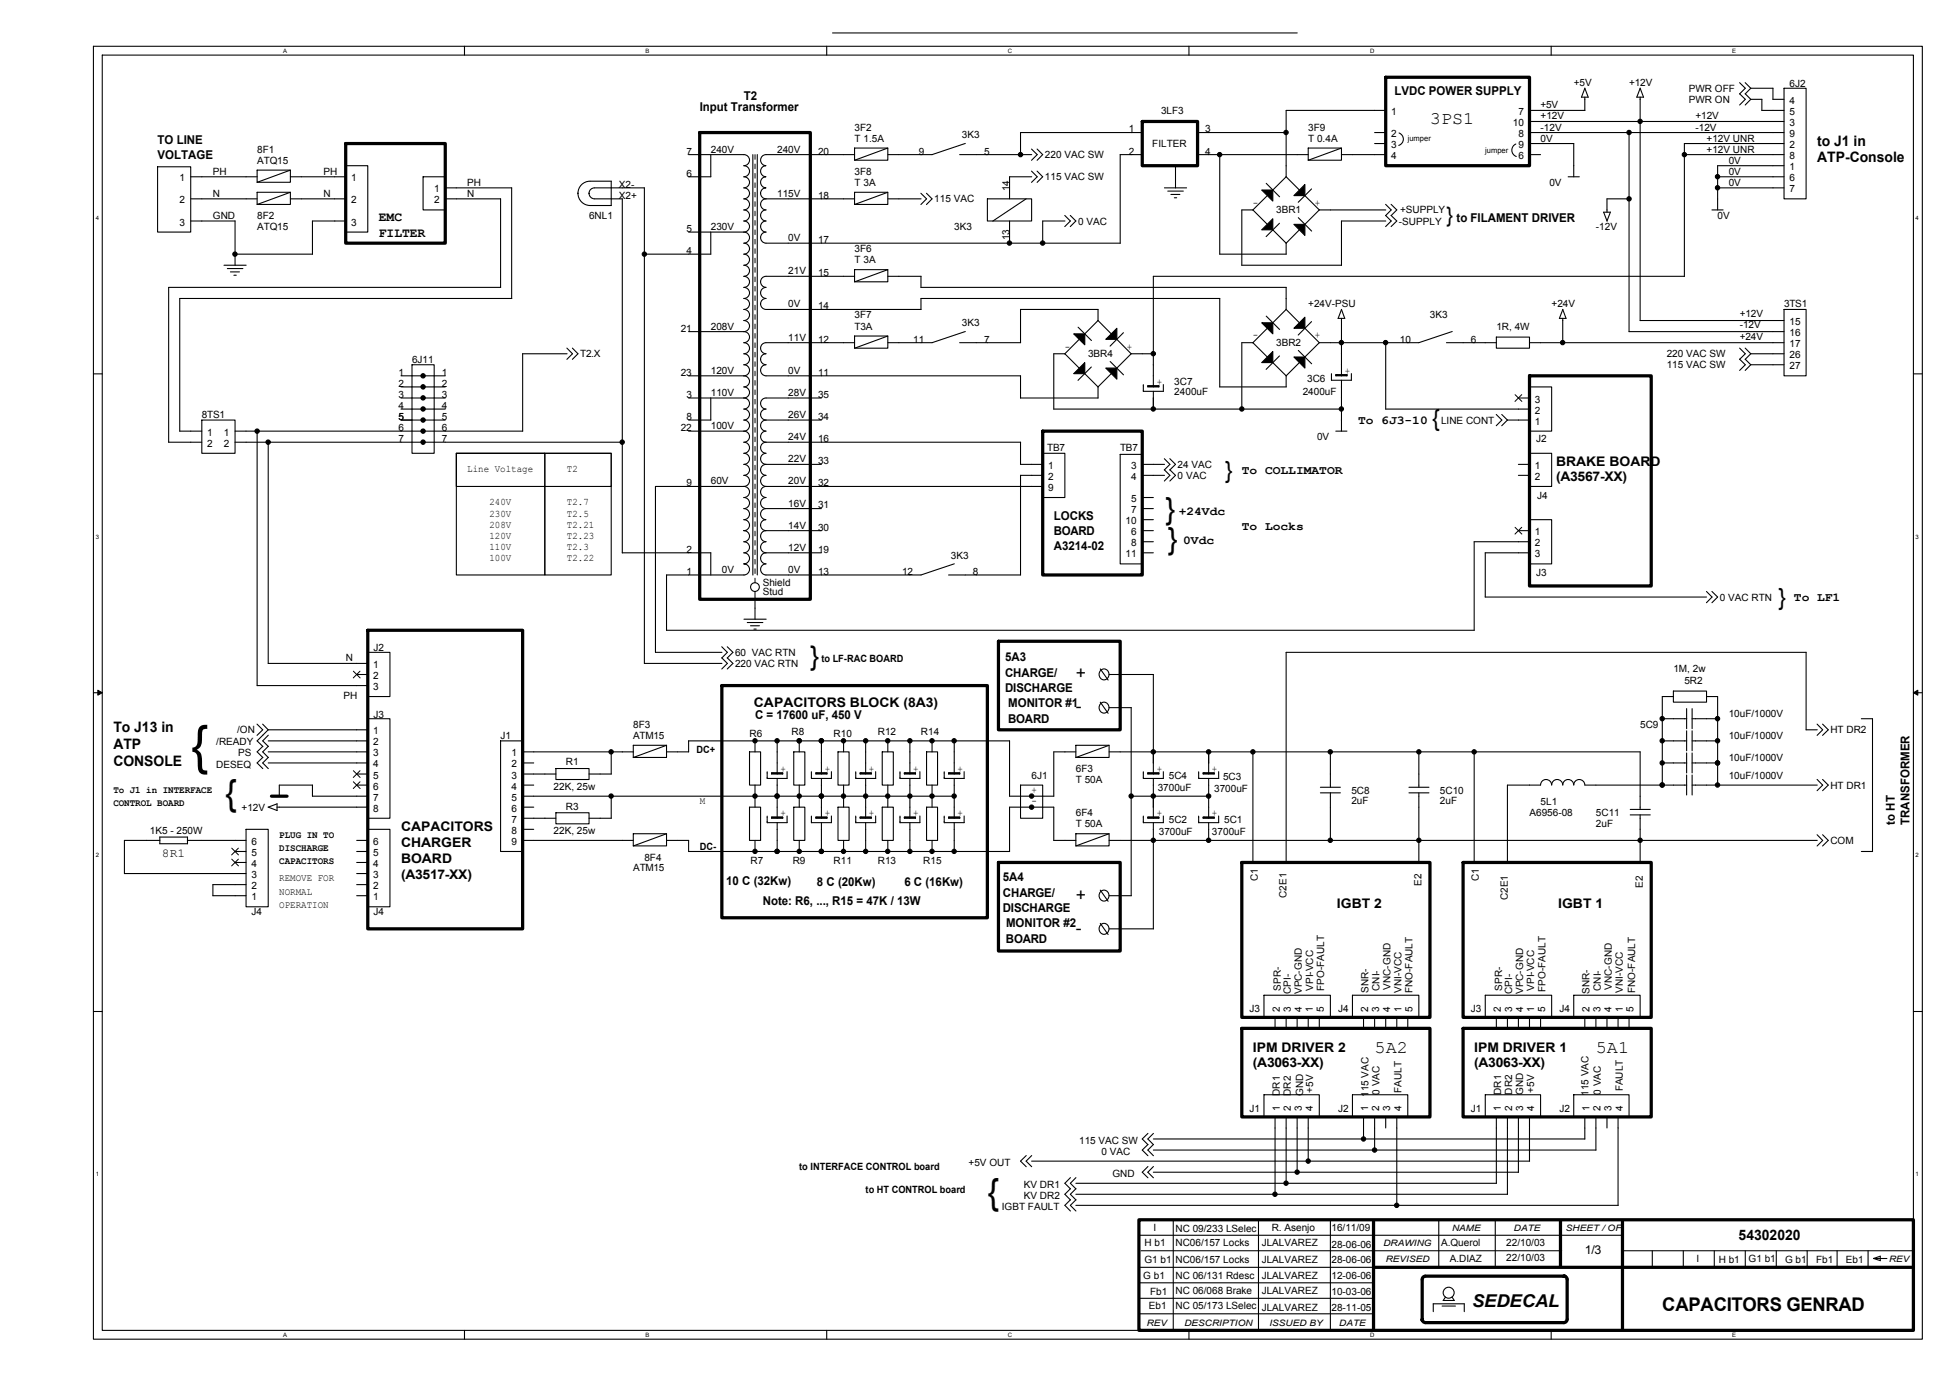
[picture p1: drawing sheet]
<svg xmlns="http://www.w3.org/2000/svg" width="420mm" height="297mm" viewBox="0 0 420 297" stroke-linecap="round" stroke-linejoin="round" font-family="sans-serif">
<defs><g id="words">
<text font-size="11.5" x="45" y="158.9" transform="rotate(180 45 158.9)">}</text>
<g font-size="7.6">
<text x="48.6" y="173.8">{</text>
<text x="213.1" y="260">{</text>
</g>
<g font-size="6.5">
<text x="251.5" y="112.1">}</text>
<text x="252" y="118.5">}</text>
</g>
<text font-size="5.7" x="174.9" y="143.6">}</text>
<g font-size="5">
<text x="310.7" y="89.5" transform="rotate(180 310.7 89.5)">}</text>
<text x="264.4" y="103.3">}</text>
<text x="383.8" y="130.5">}</text>
</g>
<text font-size="4.5" x="312.2" y="48">}</text>
<text font-size="4.1" x="358.7" y="283.1">CAPACITORS GENRAD</text>
<g font-size="3.8">
<text x="308.6" y="26.9">3PS1</text>
<text x="232.2" y="146.6">+</text>
<text x="232.2" y="153.8">-</text>
<text x="232.2" y="194.4">+</text>
<text x="232.2" y="201.5">-</text>
<text x="296.6" y="227.4">5A2</text>
<text x="344.4" y="227.4">5A1</text>
<text x="317.7" y="282.1">SEDECAL</text>
</g>
<g font-size="3.1">
<text x="392.1" y="31.5">to J1 in</text>
<text x="392.1" y="35.1">ATP-Console</text>
<text x="24.5" y="158">To J13 in</text>
<text x="24.5" y="161.7">ATP</text>
<text x="24.5" y="165.4">CONSOLE</text>
<text x="375.2" y="267.6">54302020</text>
</g>
<g font-size="2.9">
<text x="81.8" y="47.7">EMC</text>
<text x="81.8" y="51.1">FILTER</text>
<text x="335.8" y="100.5">BRAKE BOARD</text>
<text x="335.8" y="103.9">(A3567-XX)</text>
<text x="162.7" y="152.5">CAPACITORS BLOCK (8A3)</text>
<text x="86.5" y="179.3">CAPACITORS</text>
<text x="86.5" y="182.8">CHARGER</text>
<text x="86.5" y="186.3">BOARD</text>
<text x="86.5" y="189.8">(A3517-XX)</text>
<text x="288.5" y="196">IGBT 2</text>
<text x="336.3" y="196">IGBT 1</text>
<text x="270.4" y="227">IPM DRIVER 2</text>
<text x="318.1" y="227">IPM DRIVER 1</text>
<text x="270.4" y="230.4">(A3063-XX)</text>
<text x="318.1" y="230.4">(A3063-XX)</text>
</g>
<g font-size="2.6">
<text x="151" y="23.9">Input Transformer</text>
<text x="160.5" y="21.5">T2</text>
<text x="300.9" y="20.5">LVDC POWER SUPPLY</text>
<text x="34" y="31.1">TO LINE</text>
<text x="34" y="34.2">VOLTAGE</text>
<text x="314.3" y="48">to FILAMENT DRIVER</text>
<text x="293.1" y="91.4">To 6J3-10</text>
<text x="268" y="102.4">To COLLIMATOR</text>
<text x="227.4" y="112.2">LOCKS</text>
<text x="254.4" y="111.3">+24Vdc</text>
<text x="227.4" y="115.5">BOARD</text>
<text x="227.4" y="118.7">A3214-02</text>
<text x="255.3" y="117.5">0Vdc</text>
<text x="268" y="114.4">To Locks</text>
<text x="387.1" y="129.6">To LF1</text>
<text x="216.9" y="142.8">5A3</text>
<text x="216.9" y="146.1">CHARGE/</text>
<text x="216.9" y="149.4">DISCHARGE</text>
<text x="162.9" y="155.2">C = 17600 uF, 450 V</text>
<text x="217.5" y="156">BOARD</text>
<text x="217.6" y="152.7">MONITOR #1</text>
<text x="408.9" y="178.1" transform="rotate(-90 408.9 178.1)">to HT</text>
<text x="412.1" y="178.1" transform="rotate(-90 412.1 178.1)">TRANSFORMER</text>
<text x="35" y="185">8R1</text>
<text x="156.7" y="191">10 C (32Kw)</text>
<text x="176.3" y="191.2">8 C (20Kw)</text>
<text x="195.2" y="191.2">6 C (16Kw)</text>
<text x="216.4" y="190.3">5A4</text>
<text x="164.6" y="195.3">Note: R6, ..., R15 = 47K / 13W</text>
<text x="216.4" y="193.6">CHARGE/</text>
<text x="216.4" y="196.9">DISCHARGE</text>
<text x="217.1" y="203.5">BOARD</text>
<text x="217.1" y="200.2">MONITOR #2</text>
<text x="342" y="270.7">1/3</text>
</g>
<g font-size="2.2">
<text x="332.5" y="23.4">+5V</text>
<text x="339.6" y="18.6">+5V</text>
<text x="351.5" y="18.6">+12V</text>
<text x="364.5" y="19.8">PWR OFF</text>
<text x="364.5" y="22.2">PWR ON</text>
<text x="386.2" y="18.9">6J2</text>
<text x="386.2" y="22.4">4</text>
<text x="184.4" y="28.2">3F2</text>
<text x="207.6" y="29.8">3K3</text>
<text x="243.6" y="28.6">1</text>
<text x="250.6" y="24.6">3LF3</text>
<text x="260.1" y="28.6">3</text>
<text x="282.3" y="28.2">3F9</text>
<text x="300.2" y="24.8">1</text>
<text x="300.2" y="29.6">2</text>
<text x="326.5" y="27.2">10</text>
<text x="327.7" y="24.8">7</text>
<text x="327.7" y="29.6">8</text>
<text x="332.5" y="25.8">+12V</text>
<text x="332.5" y="28.2">-12V</text>
<text x="365.9" y="25.8">+12V</text>
<text x="365.9" y="28.2">-12V</text>
<text x="386.2" y="24.8">5</text>
<text x="386.2" y="27.2">3</text>
<text x="386.2" y="29.6">9</text>
<text x="55.5" y="32.9">8F1</text>
<text x="55.5" y="35.3">ATQ15</text>
<text x="148.1" y="33.4">7</text>
<text x="153.4" y="32.9">240V</text>
<text x="167.7" y="32.9">240V</text>
<text x="176.5" y="33.4">20</text>
<text x="184.4" y="30.6">T 1.5A</text>
<text x="198.3" y="33.4">9</text>
<text x="212.4" y="33.4">5</text>
<text x="225.5" y="34.1">220 VAC SW</text>
<text x="243.6" y="33.4">2</text>
<text x="248.7" y="31.7">FILTER</text>
<text x="260.1" y="33.4">4</text>
<text x="282.3" y="30.6">T 0.4A</text>
<text x="300.2" y="32">3</text>
<text x="300.2" y="34.4">4</text>
<text x="327.7" y="32">9</text>
<text x="327.7" y="34.4">6</text>
<text x="332.5" y="30.6">0V</text>
<text x="368.3" y="32.9">+12V UNR</text>
<text x="368.3" y="30.6">+12V UNR</text>
<text x="373.1" y="35.3">0V</text>
<text x="386.2" y="32">2</text>
<text x="386.2" y="34.4">8</text>
<text x="38.8" y="39.1">1</text>
<text x="45.9" y="37.7">PH</text>
<text x="69.8" y="37.7">PH</text>
<text x="75.8" y="39.1">1</text>
<text x="93.7" y="41.5">1</text>
<text x="100.8" y="40.1">PH</text>
<text x="133.6" y="40.5">X2-</text>
<text x="148.1" y="38.1">6</text>
<text x="184.4" y="37.7">3F8</text>
<text x="184.4" y="40.1">T 3A</text>
<text x="217.8" y="41.3" transform="rotate(-90 217.8 41.3)">14</text>
<text x="225.5" y="38.9">115 VAC SW</text>
<text x="334.4" y="40.1">0V</text>
<text x="373.1" y="40.1">0V</text>
<text x="373.1" y="37.7">0V</text>
<text x="386.2" y="36.7">1</text>
<text x="386.2" y="39.1">6</text>
<text x="386.2" y="41.5">7</text>
<text x="38.8" y="43.9">2</text>
<text x="45.9" y="47.3">GND</text>
<text x="45.9" y="42.5">N</text>
<text x="55.5" y="47.3">8F2</text>
<text x="69.8" y="42.5">N</text>
<text x="75.8" y="43.9">2</text>
<text x="93.7" y="43.9">2</text>
<text x="100.8" y="42.5">N</text>
<text x="127.1" y="47.3">6NL1</text>
<text x="133.6" y="42.9">X2+</text>
<text x="167.7" y="42.5">115V</text>
<text x="176.5" y="42.9">18</text>
<text x="201.6" y="43.7">115 VAC</text>
<text x="270.4" y="44.4">-</text>
<text x="275.4" y="46.1">3BR1</text>
<text x="283.7" y="44.4">+</text>
<text x="302.1" y="46.1">+SUPPLY</text>
<text x="370.7" y="47.3">0V</text>
<text x="38.8" y="48.7">3</text>
<text x="55.5" y="49.7">ATQ15</text>
<text x="75.8" y="48.7">3</text>
<text x="148.1" y="50.1">5</text>
<text x="153.4" y="49.7">230V</text>
<text x="170.1" y="52">0V</text>
<text x="176.5" y="52.5">17</text>
<text x="205.9" y="49.7">3K3</text>
<text x="217.8" y="51.9" transform="rotate(-90 217.8 51.9)">13</text>
<text x="232.7" y="48.5">0 VAC</text>
<text x="301.9" y="48.5">-SUPPLY</text>
<text x="344.4" y="49.7">-12V</text>
<text x="148.1" y="54.8">4</text>
<text x="170.1" y="59.2">21V</text>
<text x="176.5" y="59.6">15</text>
<text x="184.4" y="54.4">3F6</text>
<text x="184.4" y="56.8">T 3A</text>
<text x="146.9" y="71.6">21</text>
<text x="153.4" y="71.1">208V</text>
<text x="170.1" y="66.4">0V</text>
<text x="176.5" y="66.8">14</text>
<text x="184.4" y="68.7">3F7</text>
<text x="184.4" y="71.1">T3A</text>
<text x="207.6" y="70.4">3K3</text>
<text x="282.3" y="66.4">+24V-PSU</text>
<text x="308.6" y="68.7">3K3</text>
<text x="322.9" y="71.1">1R, 4W</text>
<text x="334.8" y="66.4">+24V</text>
<text x="375.4" y="70.9">-12V</text>
<text x="375.4" y="68.5">+12V</text>
<text x="385" y="66.4">3TS1</text>
<text x="386.2" y="70.2">15</text>
<text x="125.2" y="77.1">T2.X</text>
<text x="170.1" y="73.5">11V</text>
<text x="176.5" y="74">12</text>
<text x="197.1" y="74">11</text>
<text x="212.4" y="74">7</text>
<text x="229.8" y="75.5">-</text>
<text x="234.8" y="77.1">3BR4</text>
<text x="243.2" y="75.5">+</text>
<text x="270.4" y="73.1">-</text>
<text x="275.4" y="74.7">3BR2</text>
<text x="283.7" y="73.1">+</text>
<text x="302.1" y="74">10</text>
<text x="317.4" y="74">6</text>
<text x="359.7" y="77.1">220 VAC SW</text>
<text x="375.4" y="73.3">+24V</text>
<text x="386.2" y="72.6">16</text>
<text x="386.2" y="75">17</text>
<text x="386.2" y="77.3">26</text>
<text x="86" y="81.1">1</text>
<text x="86" y="83.5">2</text>
<text x="88.9" y="78.3">6J11</text>
<text x="95.4" y="81.1">1</text>
<text x="95.4" y="83.5">2</text>
<text x="146.9" y="81.1">23</text>
<text x="153.4" y="80.7">120V</text>
<text x="170.1" y="80.7">0V</text>
<text x="176.5" y="81.1">11</text>
<text x="249.6" y="83.1">+</text>
<text x="253.4" y="83.1">3C7</text>
<text x="282.1" y="82.4">3C6</text>
<text x="290.2" y="80.7">+</text>
<text x="359.7" y="79.5">115 VAC SW</text>
<text x="386.2" y="79.7">27</text>
<text x="86" y="85.9">3</text>
<text x="86" y="88.3">4</text>
<text x="95.4" y="85.9">3</text>
<text x="95.4" y="88.3">4</text>
<text x="148.1" y="85.9">3</text>
<text x="153.4" y="85.5">110V</text>
<text x="170.1" y="85.5">28V</text>
<text x="176.5" y="85.9">35</text>
<text x="253.4" y="85.2">2400uF</text>
<text x="281.1" y="85.2">2400uF</text>
<text x="331.2" y="89.3">2</text>
<text x="331.2" y="86.9">3</text>
<text x="43.5" y="90.3">8TS1</text>
<text x="44.7" y="94">1</text>
<text x="48.3" y="94">1</text>
<text x="86" y="90.7">5</text>
<text x="86" y="93">6</text>
<text x="86" y="95.4">7</text>
<text x="95.4" y="90.7">5</text>
<text x="95.4" y="93">6</text>
<text x="95.4" y="95.4">7</text>
<text x="146.9" y="93">22</text>
<text x="148.1" y="90.7">8</text>
<text x="153.4" y="92.6">100V</text>
<text x="170.1" y="95">24V</text>
<text x="170.1" y="90.3">26V</text>
<text x="176.5" y="90.7">34</text>
<text x="176.5" y="95.4">16</text>
<text x="284.2" y="95">0V</text>
<text x="311" y="91.4">LINE CONT</text>
<text x="331.2" y="91.7">1</text>
<text x="331.5" y="95.5">J2</text>
<text x="44.7" y="96.4">2</text>
<text x="48.3" y="96.4">2</text>
<text x="100.8" y="102">Line Voltage</text>
<text x="122.4" y="102">T2</text>
<text x="170.1" y="99.8">22V</text>
<text x="176.5" y="100.2">33</text>
<text x="226" y="97.4">TB7</text>
<text x="226.2" y="101.2">1</text>
<text x="241.7" y="97.4">TB7</text>
<text x="244.1" y="101.2">3</text>
<text x="254.1" y="101">24 VAC</text>
<text x="331.2" y="101.2">1</text>
<text x="148.1" y="105">9</text>
<text x="153.4" y="104.6">60V</text>
<text x="170.1" y="104.6">20V</text>
<text x="176.5" y="105">32</text>
<text x="226.2" y="103.6">2</text>
<text x="226.2" y="106">9</text>
<text x="244.1" y="103.6">4</text>
<text x="254.1" y="103.4">0 VAC</text>
<text x="331.2" y="103.6">2</text>
<text x="331.7" y="107.7">J4</text>
<text x="105.6" y="111.5">230V</text>
<text x="105.6" y="109.1">240V</text>
<text x="105.6" y="113.9">208V</text>
<text x="122.4" y="111.5">T2.5</text>
<text x="122.4" y="109.1">T2.7</text>
<text x="122.4" y="113.9">T2.21</text>
<text x="170.1" y="109.3">16V</text>
<text x="176.5" y="109.8">31</text>
<text x="242.9" y="113.2">10</text>
<text x="244.1" y="108.4">5</text>
<text x="244.1" y="110.8">7</text>
<text x="105.6" y="118.7">110V</text>
<text x="105.6" y="116.3">120V</text>
<text x="122.4" y="116.3">T2.23</text>
<text x="122.4" y="118.7">T2.3</text>
<text x="148.1" y="119.3">2</text>
<text x="170.1" y="118.9">12V</text>
<text x="170.1" y="114.1">14V</text>
<text x="176.5" y="114.5">30</text>
<text x="176.5" y="119.3">19</text>
<text x="244.1" y="115.5">6</text>
<text x="244.1" y="117.9">8</text>
<text x="331.2" y="115.5">1</text>
<text x="331.2" y="117.9">2</text>
<text x="105.6" y="121.1">100V</text>
<text x="122.4" y="121.1">T2.22</text>
<text x="148.1" y="124.1">1</text>
<text x="155.8" y="123.7">0V</text>
<text x="170.1" y="123.7">0V</text>
<text x="176.5" y="124.1">13</text>
<text x="194.7" y="124.1">12</text>
<text x="205.2" y="120.6">3K3</text>
<text x="210" y="124.1">8</text>
<text x="242.9" y="120.3">11</text>
<text x="331.2" y="120.3">3</text>
<text x="331.5" y="124.4">J3</text>
<text x="164.6" y="126.5">Shield</text>
<text x="164.6" y="128.4">Stud</text>
<text x="371.1" y="129.6">0 VAC RTN</text>
<text x="74.6" y="142.8">N</text>
<text x="80.6" y="140.6">J2</text>
<text x="158.6" y="141.6">60 VAC RTN</text>
<text x="158.6" y="144">220 VAC RTN</text>
<text x="177.3" y="142.8">to LF-RAC BOARD</text>
<text x="80.5" y="144.2">1</text>
<text x="80.5" y="146.6">2</text>
<text x="80.5" y="149">3</text>
<text x="361.1" y="145.2">1M, 2w</text>
<text x="363.5" y="147.6">5R2</text>
<text x="74.1" y="150.9">PH</text>
<text x="80.6" y="154.9">J3</text>
<text x="373.1" y="154.7">10uF/1000V</text>
<text x="46.7" y="160.9">/READY</text>
<text x="51.2" y="158.3">/ON</text>
<text x="80.5" y="158.5">1</text>
<text x="80.5" y="160.9">2</text>
<text x="108" y="159.5">J1</text>
<text x="136.7" y="157.1">8F3</text>
<text x="136.7" y="159.5">ATM15</text>
<text x="161.7" y="159">R6</text>
<text x="170.8" y="158.8">R8</text>
<text x="179.9" y="159">R10</text>
<text x="189.4" y="158.8">R12</text>
<text x="198.7" y="158.8">R14</text>
<text x="353.9" y="157.1">5C9</text>
<text x="373.1" y="159.5">10uF/1000V</text>
<text x="395" y="158.3">HT DR2</text>
<text x="46.7" y="165.7">DESEQ</text>
<text x="51.4" y="163.3">PS</text>
<text x="80.5" y="163.3">3</text>
<text x="80.5" y="165.7">4</text>
<text x="110.4" y="165.7">2</text>
<text x="110.4" y="163.3">1</text>
<text x="122.1" y="165.2">R1</text>
<text x="150.3" y="162.6">DC+</text>
<text x="168.4" y="166.6">+</text>
<text x="178" y="166.6">+</text>
<text x="187.5" y="166.6">+</text>
<text x="197.1" y="166.6">+</text>
<text x="206.6" y="166.6">+</text>
<text x="232.2" y="166.6">6F3</text>
<text x="249.6" y="166.6">+</text>
<text x="261.5" y="166.6">+</text>
<text x="373.1" y="164.3">10uF/1000V</text>
<text x="24.5" y="171.3">To J1 in INTERFACE</text>
<text x="80.5" y="168.1">5</text>
<text x="80.5" y="170.5">6</text>
<text x="80.5" y="172.8">7</text>
<text x="110.4" y="168.1">3</text>
<text x="110.4" y="172.8">5</text>
<text x="110.4" y="170.5">4</text>
<text x="119.5" y="170.5">22K, 25w</text>
<text x="151" y="173.6">M</text>
<text x="222.6" y="171.2">+</text>
<text x="222.6" y="173.6">-</text>
<text x="222.6" y="168.1">6J1</text>
<text x="232.2" y="169">T 50A</text>
<text x="249.8" y="170.7">3700uF</text>
<text x="252.2" y="168.1">5C4</text>
<text x="262" y="170.9">3700uF</text>
<text x="263.9" y="168.3">5C3</text>
<text x="291.6" y="171.4">5C8</text>
<text x="291.6" y="173.6">2uF</text>
<text x="310.7" y="171.4">5C10</text>
<text x="310.7" y="173.6">2uF</text>
<text x="332.5" y="173.8">5L1</text>
<text x="373.1" y="168.1">10uF/1000V</text>
<text x="395" y="170.2">HT DR1</text>
<text x="24.5" y="174.1">CONTROL BOARD</text>
<text x="52.1" y="175">+12V</text>
<text x="80.5" y="175.2">8</text>
<text x="110.4" y="175.2">6</text>
<text x="110.4" y="177.6">7</text>
<text x="122.1" y="174.8">R3</text>
<text x="168.4" y="176.2">+</text>
<text x="178" y="176.2">+</text>
<text x="187.5" y="176.2">+</text>
<text x="197.1" y="176.2">+</text>
<text x="206.6" y="176.2">+</text>
<text x="232.2" y="176.2">6F4</text>
<text x="232.2" y="178.6">T 50A</text>
<text x="249.6" y="176.2">+</text>
<text x="252.2" y="177.6">5C2</text>
<text x="261.5" y="176.2">+</text>
<text x="264.2" y="177.6">5C1</text>
<text x="330.1" y="176.2">A6956-08</text>
<text x="344.4" y="176.2">5C11</text>
<text x="344.4" y="178.6">2uF</text>
<text x="32.3" y="180">1K5 - 250W</text>
<text x="54.3" y="184.8">5</text>
<text x="54.3" y="182.4">6</text>
<text x="60.3" y="180.8">PLUG IN TO</text>
<text x="60.3" y="183.7">DISCHARGE</text>
<text x="80.5" y="184.8">5</text>
<text x="80.5" y="182.4">6</text>
<text x="110.4" y="180">8</text>
<text x="110.4" y="182.4">9</text>
<text x="119.5" y="180">22K, 25w</text>
<text x="139.1" y="185.8">8F4</text>
<text x="151" y="183.4">DC-</text>
<text x="250.1" y="180.3">3700uF</text>
<text x="261.5" y="180.3">3700uF</text>
<text x="395" y="182.2">COM</text>
<text x="54.3" y="191.9">2</text>
<text x="54.3" y="189.5">3</text>
<text x="54.3" y="187.2">4</text>
<text x="60.3" y="190.3">REMOVE FOR</text>
<text x="60.3" y="186.5">CAPACITORS</text>
<text x="80.5" y="191.9">2</text>
<text x="80.5" y="189.5">3</text>
<text x="80.5" y="187.2">4</text>
<text x="136.7" y="188.1">ATM15</text>
<text x="162" y="186.5">R7</text>
<text x="171.1" y="186.5">R9</text>
<text x="179.9" y="186.5">R11</text>
<text x="189.4" y="186.5">R13</text>
<text x="199.2" y="186.5">R15</text>
<text x="271.4" y="190.2" transform="rotate(-90 271.4 190.2)">C1</text>
<text x="306.8" y="191.2" transform="rotate(-90 306.8 191.2)">E2</text>
<text x="319.2" y="190.2" transform="rotate(-90 319.2 190.2)">C1</text>
<text x="354.5" y="191.7" transform="rotate(-90 354.5 191.7)">E2</text>
<text x="54.3" y="194.3">1</text>
<text x="54.3" y="197.4">J4</text>
<text x="60.3" y="193.2">NORMAL</text>
<text x="60.3" y="196.1">OPERATION</text>
<text x="80.5" y="194.3">1</text>
<text x="80.6" y="197.4">J4</text>
<text x="277.6" y="193.8" transform="rotate(-90 277.6 193.8)">C2E1</text>
<text x="325.4" y="194.3" transform="rotate(-90 325.4 194.3)">C2E1</text>
<text x="276.4" y="213.9" transform="rotate(-90 276.4 213.9)">SPR-</text>
<text x="278.6" y="214.6" transform="rotate(-90 278.6 214.6)">CPI-</text>
<text x="281" y="214.6" transform="rotate(-90 281 214.6)">VPC-GND</text>
<text x="283.3" y="213.9" transform="rotate(-90 283.3 213.9)">VPI-VCC</text>
<text x="285.7" y="213.9" transform="rotate(-90 285.7 213.9)">FPO-FAULT</text>
<text x="295.3" y="214.4" transform="rotate(-90 295.3 214.4)">SNR-</text>
<text x="297.7" y="213.9" transform="rotate(-90 297.7 213.9)">CNI-</text>
<text x="300.1" y="213.7" transform="rotate(-90 300.1 213.7)">VNC-GND</text>
<text x="302.4" y="214.4" transform="rotate(-90 302.4 214.4)">VNI-VCC</text>
<text x="304.8" y="214.4" transform="rotate(-90 304.8 214.4)">FNO-FAULT</text>
<text x="324.2" y="213.9" transform="rotate(-90 324.2 213.9)">SPR-</text>
<text x="326.3" y="214.6" transform="rotate(-90 326.3 214.6)">CPI-</text>
<text x="328.7" y="214.6" transform="rotate(-90 328.7 214.6)">VPC-GND</text>
<text x="331.1" y="213.9" transform="rotate(-90 331.1 213.9)">VPI-VCC</text>
<text x="333.5" y="214.1" transform="rotate(-90 333.5 214.1)">FPO-FAULT</text>
<text x="343" y="214.6" transform="rotate(-90 343 214.6)">SNR-</text>
<text x="345.4" y="213.9" transform="rotate(-90 345.4 213.9)">CNI-</text>
<text x="347.8" y="213.7" transform="rotate(-90 347.8 213.7)">VNC-GND</text>
<text x="350.2" y="214.4" transform="rotate(-90 350.2 214.4)">VNI-VCC</text>
<text x="352.8" y="214.4" transform="rotate(-90 352.8 214.4)">FNO-FAULT</text>
<text x="269.7" y="218.5">J3</text>
<text x="276.1" y="218.4" transform="rotate(-90 276.1 218.4)">2</text>
<text x="278.5" y="218.4" transform="rotate(-90 278.5 218.4)">3</text>
<text x="280.9" y="218.4" transform="rotate(-90 280.9 218.4)">4</text>
<text x="283.3" y="218.4" transform="rotate(-90 283.3 218.4)">1</text>
<text x="285.7" y="218.4" transform="rotate(-90 285.7 218.4)">5</text>
<text x="288.8" y="218.5">J4</text>
<text x="295.2" y="218.4" transform="rotate(-90 295.2 218.4)">2</text>
<text x="297.6" y="218.4" transform="rotate(-90 297.6 218.4)">3</text>
<text x="300" y="218.4" transform="rotate(-90 300 218.4)">4</text>
<text x="302.4" y="218.4" transform="rotate(-90 302.4 218.4)">1</text>
<text x="304.8" y="218.4" transform="rotate(-90 304.8 218.4)">5</text>
<text x="317.4" y="218.5">J3</text>
<text x="323.9" y="218.4" transform="rotate(-90 323.9 218.4)">2</text>
<text x="326.3" y="218.4" transform="rotate(-90 326.3 218.4)">3</text>
<text x="328.7" y="218.4" transform="rotate(-90 328.7 218.4)">4</text>
<text x="331.1" y="218.4" transform="rotate(-90 331.1 218.4)">1</text>
<text x="333.4" y="218.4" transform="rotate(-90 333.4 218.4)">5</text>
<text x="336.5" y="218.5">J4</text>
<text x="343" y="218.4" transform="rotate(-90 343 218.4)">2</text>
<text x="345.4" y="218.4" transform="rotate(-90 345.4 218.4)">3</text>
<text x="347.8" y="218.4" transform="rotate(-90 347.8 218.4)">4</text>
<text x="350.2" y="218.4" transform="rotate(-90 350.2 218.4)">1</text>
<text x="352.5" y="218.4" transform="rotate(-90 352.5 218.4)">5</text>
<text x="269.7" y="239.9">J1</text>
<text x="276.1" y="239.9" transform="rotate(-90 276.1 239.9)">1</text>
<text x="276.2" y="236.6" transform="rotate(-90 276.2 236.6)">DR1</text>
<text x="278.5" y="239.9" transform="rotate(-90 278.5 239.9)">2</text>
<text x="278.6" y="236.6" transform="rotate(-90 278.6 236.6)">DR2</text>
<text x="280.9" y="239.9" transform="rotate(-90 280.9 239.9)">3</text>
<text x="281.2" y="236.6" transform="rotate(-90 281.2 236.6)">GND</text>
<text x="283.3" y="239.9" transform="rotate(-90 283.3 239.9)">4</text>
<text x="283.3" y="235.9" transform="rotate(-90 283.3 235.9)">+5V</text>
<text x="288.8" y="239.9">J2</text>
<text x="295.2" y="239.9" transform="rotate(-90 295.2 239.9)">1</text>
<text x="295.3" y="236.8" transform="rotate(-90 295.3 236.8)">115 VAC</text>
<text x="297.6" y="239.9" transform="rotate(-90 297.6 239.9)">2</text>
<text x="297.7" y="236.3" transform="rotate(-90 297.7 236.3)">0 VAC</text>
<text x="300" y="239.9" transform="rotate(-90 300 239.9)">3</text>
<text x="302.4" y="239.9" transform="rotate(-90 302.4 239.9)">4</text>
<text x="302.4" y="235.9" transform="rotate(-90 302.4 235.9)">FAULT</text>
<text x="317.4" y="239.9">J1</text>
<text x="323.9" y="239.9" transform="rotate(-90 323.9 239.9)">1</text>
<text x="323.9" y="236.3" transform="rotate(-90 323.9 236.3)">DR1</text>
<text x="326.3" y="239.9" transform="rotate(-90 326.3 239.9)">2</text>
<text x="326.3" y="236.3" transform="rotate(-90 326.3 236.3)">DR2</text>
<text x="328.7" y="239.9" transform="rotate(-90 328.7 239.9)">3</text>
<text x="328.7" y="236.3" transform="rotate(-90 328.7 236.3)">GND</text>
<text x="331.1" y="239.9" transform="rotate(-90 331.1 239.9)">4</text>
<text x="331.1" y="235.9" transform="rotate(-90 331.1 235.9)">+5V</text>
<text x="336.5" y="239.9">J2</text>
<text x="342.8" y="236.6" transform="rotate(-90 342.8 236.6)">115 VAC</text>
<text x="343" y="239.9" transform="rotate(-90 343 239.9)">1</text>
<text x="345.4" y="239.9" transform="rotate(-90 345.4 239.9)">2</text>
<text x="345.4" y="236.3" transform="rotate(-90 345.4 236.3)">0 VAC</text>
<text x="347.8" y="239.9" transform="rotate(-90 347.8 239.9)">3</text>
<text x="350.2" y="239.9" transform="rotate(-90 350.2 239.9)">4</text>
<text x="350.2" y="235.6" transform="rotate(-90 350.2 235.6)">FAULT</text>
<text x="209" y="251.7">+5V OUT</text>
<text x="232.9" y="246.9">115 VAC SW</text>
<text x="237.7" y="249.3">0 VAC</text>
<text x="172.5" y="252.7">to INTERFACE CONTROL board</text>
<text x="186.8" y="257.5">to HT CONTROL board</text>
<text x="220.9" y="256.4">KV DR1</text>
<text x="240.1" y="254">GND</text>
<text x="216.2" y="261.2">IGBT FAULT</text>
<text x="220.9" y="258.8">KV DR2</text>
<text x="247" y="269.1">H b1</text>
<text x="248.9" y="265.7">I</text>
<text x="253.7" y="269.1">NC06/157 Locks</text>
<text x="253.7" y="266">NC 09/233 LSelec</text>
<text x="272.3" y="269.1">JLALVAREZ</text>
<text x="274.4" y="265.7">R. Asenjo</text>
<text x="287.3" y="269.3">28-06-06</text>
<text x="287.3" y="265.7">16/11/09</text>
<text x="311" y="269.1">A.Querol</text>
<text x="325" y="269.1">22/10/03</text>
<text x="246.7" y="276">G b1</text>
<text x="247" y="272.7">G1 b1</text>
<text x="253.7" y="276">NC 06/131 Rdesc</text>
<text x="253.7" y="272.7">NC06/157 Locks</text>
<text x="272.3" y="276">JLALVAREZ</text>
<text x="272.3" y="272.7">JLALVAREZ</text>
<text x="287.3" y="276">12-06-06</text>
<text x="287.3" y="272.7">28-06-06</text>
<text x="312.9" y="272.4">A.DIAZ</text>
<text x="325" y="272.2">22/10/03</text>
<text x="366.1" y="272.4">I</text>
<text x="370.9" y="272.7">H b1</text>
<text x="377.3" y="272.4">G1 b1</text>
<text x="385.2" y="272.7">G b1</text>
<text x="391.9" y="272.7">Fb1</text>
<text x="398.3" y="272.7">Eb1</text>
<text x="248.2" y="279.6">Fb1</text>
<text x="253.7" y="279.3">NC 06/068 Brake</text>
<text x="272.3" y="279.3">JLALVAREZ</text>
<text x="287.3" y="279.6">10-03-06</text>
<text x="247.9" y="282.7">Eb1</text>
<text x="253.7" y="282.7">NC 05/173 LSelec</text>
<text x="272.3" y="282.9">JLALVAREZ</text>
<text x="287.3" y="282.9">28-11-05</text>
</g>
<g font-size="1.9">
<text x="298.5" y="269.1">DRAWING</text>
<text x="313.4" y="265.7">NAME</text>
<text x="326.7" y="265.7">DATE</text>
<text x="337.9" y="265.7">SHEET / OF</text>
<text x="299" y="272.4">REVISED</text>
<text x="407.7" y="272.4">REV</text>
<text x="247.4" y="286.3">REV</text>
<text x="255.6" y="286.3">DESCRIPTION</text>
<text x="273.9" y="286.3">ISSUED BY</text>
<text x="289" y="286.3">DATE</text>
</g>
<g font-size="1.7">
<text x="303.8" y="30.4">jumper</text>
<text x="320.5" y="33">jumper</text>
</g>
<g font-size="1.3">
<text x="61.1" y="11.4">A</text>
<text x="139.3" y="11.4">B</text>
<text x="217.5" y="11.4">C</text>
<text x="295.6" y="11.4">D</text>
<text x="373.8" y="11.4">E</text>
<text x="20.6" y="47.5">4</text>
<text x="413.4" y="47.5">4</text>
<text x="20.6" y="116.3">3</text>
<text x="413.4" y="116.3">3</text>
<text x="20.6" y="185.1">2</text>
<text x="413.4" y="185.1">2</text>
<text x="20.6" y="253.9">1</text>
<text x="413.4" y="253.9">1</text>
<text x="61.1" y="288.6">A</text>
<text x="139.3" y="288.6">B</text>
<text x="217.5" y="288.6">C</text>
<text x="295.6" y="288.6">D</text>
<text x="373.8" y="288.6">E</text>
</g>
</g></defs>
<path d="M20.2 10h394.6v279.1h-394.6zM22.1 11.9h390.8v275.3h-390.8z" fill="none" stroke="#000" stroke-width=".23"/>
<g fill="#fff">
<path d="M61.1 10.2h.9v1.5h-.9z"/>
<path d="M61.1 287.4h.9v1.5h-.9z"/>
</g>
<path d="M100.2 10v1.9M100.2 287.2v1.9" fill="none" stroke="#000" stroke-width=".23"/>
<g fill="#fff">
<path d="M139.3 10.2h.9v1.5h-.9z"/>
<path d="M139.3 287.4h.9v1.5h-.9z"/>
</g>
<path d="M178.4 10v1.9M178.4 287.2v1.9" fill="none" stroke="#000" stroke-width=".23"/>
<g fill="#fff">
<path d="M217.5 10.2h.9v1.5h-.9z"/>
<path d="M217.5 287.4h.9v1.5h-.9z"/>
</g>
<path d="M256.6 10v1.9M256.6 287.2v1.9" fill="none" stroke="#000" stroke-width=".23"/>
<g fill="#fff">
<path d="M295.6 10.2h1v1.5h-1z"/>
<path d="M295.6 287.4h1v1.5h-1z"/>
</g>
<path d="M334.7 10v1.9M334.7 287.2v1.9" fill="none" stroke="#000" stroke-width=".23"/>
<g fill="#fff">
<path d="M373.8 10.2h.9v1.5h-.9z"/>
<path d="M373.8 287.4h.9v1.5h-.9z"/>
<path d="M20.6 46.3h.8v1.4h-.8z"/>
<path d="M413.4 46.3h.7v1.4h-.7z"/>
<path d="M20.6 115.1h.8v1.4h-.8z"/>
<path d="M413.4 115.1h.7v1.4h-.7z"/>
</g>
<path d="M20.2 80.7h1.9M412.9 80.7h1.9" fill="none" stroke="#000" stroke-width=".23"/>
<g fill="#fff">
<path d="M20.6 183.9h.8v1.5h-.8z"/>
<path d="M413.4 183.9h.7v1.5h-.7z"/>
</g>
<path d="M20.2 149.5h1.9M412.9 149.5h1.9" fill="none" stroke="#000" stroke-width=".23"/>
<path d="M21.1 149l1 .5-1 .6zM412.9 149.5l1-.5v1.1z" fill="#000" stroke="#000" stroke-width=".22"/>
<g fill="#fff">
<path d="M20.6 252.8h.8v1.4h-.8z"/>
<path d="M413.4 252.8h.7v1.4h-.7z"/>
</g>
<g fill="none" stroke="#000" stroke-width=".23">
<path d="M179.7 7.1h100.2M342 19l-.7 2h1.4l-.7-2M353.9 19l.8 2h-1.5zM375.4 17.8l1.2 1.2-1.2 1.3M376.6 17.8l1.2 1.2M377.8 19l-1.2 1.3M377.8 19h4.8v2.5M385 19h4.8v23.9h-4.8zM34 36h7.2v14.1h-7.2zM41.2 38.2h14.3M55.5 36.7h7.2v2.6h-7.2zM62.7 36.7l-7.2 2.7"/>
<path d="M62.7 38.2h11.9M74.6 35.8h4.8v14.3h-4.8zM91.3 38.2h4.8v7.1h-4.8zM127.3 39.1a2.6 2.6 0 0 0-2.6 2.6 2.63 2.63 0 0 0 2.6 2.7h4.6M127.3 39.1h4.6v5.3M148.6 33.4h12M153.4 33.4v4.8h-4.8M160.5 33.4a1.2 1.2 0 0 1 1.2 1.2 1.2 1.2 0 0 1-1.2 1.2 1.2 1.2 0 0 1 1.2 1.2 1.2 1.2 0 0 1-1.2 1.2 1.2 1.2 0 0 1 1.2 1.2 1.2 1.2 0 0 1-1.2 1.2 1.2 1.2 0 0 1 1.2 1.1 1.22 1.22 0 0 1-1.2 1.2 1.2 1.2 0 0 1 1.2 1.2 1.2 1.2 0 0 1-1.2 1.2 1.2 1.2 0 0 1 1.2 1.2 1.2 1.2 0 0 1-1.2 1.2 1.2 1.2 0 0 1 1.2 1.2 1.2 1.2 0 0 1-1.2 1.2 1.2 1.2 0 0 1 1.2 1.2 1.2 1.2 0 0 1-1.2 1.2 1.2 1.2 0 0 1 1.2 1.2 1.22 1.22 0 0 1-1.2 1.2 1.2 1.2 0 0 1 1.2 1.2 1.2 1.2 0 0 1-1.2 1.2 1.2 1.2 0 0 1 1.2 1.2 1.2 1.2 0 0 1-1.2 1.1 1.2 1.2 0 0 1 1.2 1.2 1.2 1.2 0 0 1-1.2 1.2 1.2 1.2 0 0 1 1.2 1.2 1.2 1.2 0 0 1-1.2 1.2 1.2 1.2 0 0 1 1.2 1.2 1.22 1.22 0 0 1-1.2 1.2 1.2 1.2 0 0 1 1.2 1.2 1.2 1.2 0 0 1-1.2 1.2 1.2 1.2 0 0 1 1.2 1.2 1.2 1.2 0 0 1-1.2 1.2 1.2 1.2 0 0 1 1.2 1.2 1.2 1.2 0 0 1-1.2 1.2 1.2 1.2 0 0 1 1.2 1.2 1.2 1.2 0 0 1-1.2 1.2 1.2 1.2 0 0 1 1.2 1.1v.1a1.22 1.22 0 0 1-1.2 1.1 1.2 1.2 0 0 1 1.2 1.2 1.2 1.2 0 0 1-1.2 1.2 1.2 1.2 0 0 1 1.2 1.2 1.2 1.2 0 0 1-1.2 1.2 1.2 1.2 0 0 1 1.2 1.2 1.2 1.2 0 0 1-1.2 1.2 1.2 1.2 0 0 1 1.2 1.2 1.2 1.2 0 0 1-1.2 1.2 1.2 1.2 0 0 1 1.2 1.2 1.22 1.22 0 0 1-1.2 1.2 1.2 1.2 0 0 1 1.2 1.2 1.2 1.2 0 0 1-1.2 1.2 1.2 1.2 0 0 1 1.2 1.2 1.2 1.2 0 0 1-1.2 1.2 1.2 1.2 0 0 1 1.2 1.2 1.2 1.2 0 0 1-1.2 1.2 1.2 1.2 0 0 1 1.2 1.1 1.2 1.2 0 0 1-1.2 1.2 1.2 1.2 0 0 1 1.2 1.2 1.22 1.22 0 0 1-1.2 1.2 1.2 1.2 0 0 1 1.2 1.2 1.2 1.2 0 0 1-1.2 1.2 1.2 1.2 0 0 1 1.2 1.2 1.2 1.2 0 0 1-1.2 1.2 1.2 1.2 0 0 1 1.2 1.2 1.2 1.2 0 0 1-1.2 1.2 1.2 1.2 0 0 1 1.2 1.2 1.2 1.2 0 0 1-1.2 1.2 1.2 1.2 0 0 1 1.2 1.1v.1a1.22 1.22 0 0 1-1.2 1.2 1.2 1.2 0 0 1 1.2 1.1 1.2 1.2 0 0 1-1.2 1.2 1.2 1.2 0 0 1 1.2 1.2 1.2 1.2 0 0 1-1.2 1.2 1.2 1.2 0 0 1 1.2 1.2 1.2 1.2 0 0 1-1.2 1.2 1.2 1.2 0 0 1 1.2 1.2 1.2 1.2 0 0 1-1.2 1.2M162.5 33.4v90.7M163.4 33.4v90.7M184.4 32h7.2v2.6h-7.2zM184.4 33.4h-19.1a1.2 1.2 0 0 0-1.2 1.2 1.2 1.2 0 0 0 1.2 1.2 1.2 1.2 0 0 0-1.2 1.2 1.2 1.2 0 0 0 1.2 1.2 1.2 1.2 0 0 0-1.2 1.2 1.2 1.2 0 0 0 1.2 1.2 1.15 1.15 0 0 0-1.2 1.1 1.19 1.19 0 0 0 1.2 1.2"/>
<path d="M191.6 32l-7.2 2.6M207.1 33.4h15.5M208.3 31l-7.2 2.4h-9.5M222.6 32.2l1.2 1.2-1.2 1.2M222.6 36.9l1.2 1.3-1.2 1.2M222.6 38.2h-4.7v4.7M223.8 32.2l1.2 1.2-1.2 1.2M223.8 36.9l1.2 1.3-1.2 1.2M246.5 33.4h-4.8l.1 19.1h-76.5a1.2 1.2 0 0 1-1.2-1.2 1.2 1.2 0 0 1 1.2-1.2 1.2 1.2 0 0 1-1.2-1.2 1.2 1.2 0 0 1 1.2-1.2 1.2 1.2 0 0 1-1.2-1.2 1.2 1.2 0 0 1 1.2-1.2 1.2 1.2 0 0 1-1.2-1.2 1.2 1.2 0 0 1 1.2-1.2M246.5 28.6h-26.3v4.8M253.7 35.8v4.8M258.4 33.4h23.9"/>
<path d="M258.4 28.6h19.2M263.2 33.4v21.5h14.3v-2.4M273.3 39.6l2.8 2.9M277.5 38.1l2.9 2.9M282.3 32h7.2v2.6h-7.2zM289.5 33.4h9.5M289.5 32l-7.2 2.6M296.6 28.6h2.4M296.6 31h2.4M299 23.8h-21.5v14.4l-2.9 2.8M301.9 28.7a1.42 1.42 0 0 1 .9 1.4 1.42 1.42 0 0 1-1 1.3M327.1 31.1a1.45 1.45 0 0 0-.8 1.4 1.45 1.45 0 0 0 .9 1.3"/>
<path d="M330.1 31h9.5v7.2M330.1 33.4h2.4M330.1 28.6h54.9M330.1 23.8h11.9M330.1 26.2h54.9M338.4 38.2h2.4M342 21v2.9M351.5 28.6v43h33.5M353.9 21v48.2h31.1M363.5 33.4h21.5M370.7 38.2h14.3M375.4 20.2l1.2 1.2-1.2 1.3"/>
<path d="M376.6 20.2l1.2 1.2M377.8 21.4l-1.2 1.3M377.8 21.4h2.4M380.2 21.4v2.4h4.8M382.6 21.4h2.4M385 35.8h-14.3v9.5M385 31h-21.5v28.7M41.2 42.9h14.3M41.2 47.7h9.5v9.6M48.3 57.3h4.8M49.1 58h3.3M49.7 58.7h2"/>
<path d="M50.5 59.4h.5M55.5 41.5h7.2v2.6h-7.2zM62.7 41.5l-7.2 2.7M62.7 42.9h11.9M74.6 47.7h-7.2v7.2h-16.7M96.1 40.6h14.3v23.9M96.1 42.9h11.9M108 42.9v19.2M128.3 40.6a1.17 1.17 0 0 0-1.2 1.1 1.2 1.2 0 0 0 1.2 1.2M128.3 40.6h10.8M128.3 42.9h6v76.5l19.1-.1v4.8M139.1 40.6v102.6h16.7"/>
<path d="M148.6 50.1h12M153.4 50.1v4.8h-14.4M165.3 42.9h19.1M184.4 41.5h7.2v2.6h-7.2zM184.4 58.2h7.2v2.6h-7.2zM184.4 59.6h-19.1a1.2 1.2 0 0 0-1.2 1.2 1.2 1.2 0 0 0 1.2 1.2 1.2 1.2 0 0 0-1.2 1.2 1.2 1.2 0 0 0 1.2 1.2 1.15 1.15 0 0 0-1.2 1.2 1.19 1.19 0 0 0 1.2 1.2h33.5M191.6 42.9h7.2M191.6 59.6h7.2l-.1 2.5 78.9-.1-.1 4.8-2.9 2.9M191.6 41.5l-7.2 2.7M191.6 58.2l-7.2 2.7M198.7 41.7l1.3 1.2-1.3 1.3M199.9 41.7l1.2 1.2-1.2 1.3"/>
<path d="M213.1 42.9h9.5v4.8h-9.5zM217.9 47.7v4.8M221.4 42.9l-7.2 4.8M229.8 46.5l1.2 1.2-1.2 1.2M229.8 47.7h-4.8v4.8M231 46.5l1.2 1.2-1.2 1.2M251.3 40.6h4.8M252 41.3h3.4M252.7 42h1.9M253.4 42.7h.5M268 57.3h21.5M273.5 42.2l-3.1 3.1"/>
<path d="M273.5 48.5l-3.1-3.2h-2.4v12M274.7 49.6l2.9 2.9M276.1 48.2l-2.9 2.9M280.2 47l2.9 2.9M280.4 49.6l-2.9 2.9M281.6 42.2l3.1 3.1h14.4M283 40.8l-2.8 2.9M284.7 45.3l-3.1 3.1M299 44.1l1.2 1.2-1.2 1.2M299 46.5l1.2 1.2-1.2 1.2M299.1 47.7h-9.6v9.6M300.2 44.1l1.2 1.2-1.2 1.2"/>
<path d="M300.2 46.5l1.2 1.2-1.2 1.2M346 45.8h1.5M346.1 45.8l.7 1.9M347.5 45.8l-.7 1.9M351.6 42.9h-4.8v2.9M363.5 59.6h-114.6v23.9M369.4 45.3h2.4M370.7 40.6h14.3M88.9 78.7h4.8v19.2h-4.8zM108 62h-71.6v33.5M110.4 64.4h-71.6v28.7M112.8 76.3v16.8h-62.1"/>
<path d="M112.8 76.4h9.6M122.3 75.1l1.2 1.3-1.2 1.2M123.5 75.1l1.2 1.3-1.2 1.2M148.6 71.6h12M184.4 72.5h7.2v2.7h-7.2zM184.4 74h-19.1a1.2 1.2 0 0 0-1.2 1.2 1.2 1.2 0 0 0 1.2 1.2 1.15 1.15 0 0 0-1.2 1.1v.1a1.19 1.19 0 0 0 1.2 1.1 1.2 1.2 0 0 0-1.2 1.2 1.2 1.2 0 0 0 1.2 1.2h54.9M191.6 72.5l-7.2 2.7M198.7 66.8v-2.4h64.5v19.1M207.1 74h13.1M208.3 71.6l-7.2 2.4h-9.5M229.8 76.4h-2.4v11.9h62.1M229.8 76.4l3.1 3.1"/>
<path d="M232.7 70.6l2.8 2.9M232.9 73.3l-3.1 3.1M234.1 72.1l2.8-2.9 .1-2.4h-16.8v7.2M235.5 79.2l-2.9 2.9M236.9 69.2l2.9 2.9M239.6 78l2.9 2.9M241 73.2l3.1 3.2h4.8M242.4 71.8l-2.8 2.9M244.1 76.3l-3.1 3.2M273.3 68.2l2.8 2.9M273.5 70.9l-3.1 3.1M273.5 77.1l-3.1-3.1h-2.4v14.3"/>
<path d="M274.7 78.3l2.9 2.9M276.1 76.8l-2.9 2.9M277.5 66.8l2.9 2.9M280.2 75.6l2.9 2.9M280.4 78.3l-2.9 2.8M281.6 70.8l3.1 3.2h21.5l7.2-2.4M283 69.4l-2.8 2.9M284.7 74l-3.1 3.1M288.7 68.7h1.5l-.7-1.9-.7 1.9M289.5 68.7v12.5M299 74v14.3h31.1M312.1 74h10.8"/>
<path d="M322.9 72.8h7.2v2.4h-7.2zM330.1 74h54.9M336.5 68.7h1.4l-.7-1.9-.7 1.9M337.2 68.7v5.3M375.4 75.1l1.2 1.3-1.2 1.2M375.4 77.5l1.2 1.2-1.2 1.3M376.6 75.1l1.2 1.3M376.6 77.5l1.2 1.2M377.8 76.4l-1.2 1.2M377.8 78.7l-1.2 1.3M377.8 76.4h7.2M377.8 78.7h7.2"/>
<path d="M385 66.8h4.8v14.3h-4.8zM36.4 95.5h7.1M38.8 93.1h4.7M43.5 90.7h7.2v7.2h-7.2zM50.7 95.5h83.6M55.5 93.1v54.9M57.9 95.5v47.7h21.5M86.5 81.1h9.6M86.5 85.9h9.6M86.5 90.7h9.6M86.5 83.5h9.6M86.5 88.3h9.6"/>
<path d="M98.5 97.9h19.1v26.2h-19.1v-26.2h33.4v7.1h-33.4zM117.6 97.9h14.3v26.2h-14.3zM148.6 93.1h11.9M148.6 81.1h11.9M148.6 85.9h12M153.4 85.9v4.8h-4.8M165.3 95.5h54.9M165.3 90.7h12M165.3 90.7a1.2 1.2 0 0 0-1.2 1.2 1.2 1.2 0 0 0 1.2 1.2 1.2 1.2 0 0 0-1.2 1.2 1.2 1.2 0 0 0 1.2 1.2M165.3 95.5a1.2 1.2 0 0 0-1.2 1.2 1.2 1.2 0 0 0 1.2 1.2 1.2 1.2 0 0 0-1.2 1.1 1.2 1.2 0 0 0 1.2 1.2M177.3 85.9h-12a1.2 1.2 0 0 0-1.2 1.2 1.2 1.2 0 0 0 1.2 1.2 1.15 1.15 0 0 0-1.2 1.2 1.19 1.19 0 0 0 1.2 1.2M220.2 95.5v4.8"/>
<path d="M225 97.9h4.8v9.5h-4.8zM234.1 80.7l2.9 2.8M239.8 80.6l-2.9 2.9 .1 2.4h-16.8v-4.8M241.7 98.1h4.8v23.6h-4.8zM246.7 83v1.5h4.4M247.7 83.3h2.4M247.7 83.3v.2M248.9 84.5v3.8M250.1 83.3v.2M251 83v1.5M251.3 99l1.2 1.2-1.2 1.2 1.2 1.2-1.2 1.2M252.4 99l1.3 1.2-1.3 1.2 1.3 1.2-1.3 1.2"/>
<path d="M277.5 81.1v2.4h-14.3M287.3 80.7v1.4h4.3M288.3 93.1h2.4M288.3 80.9h2.4v.3M288.3 80.9v.2M289.5 82.1v11M291.6 80.6v1.5M322.9 89.5l1.2 1.2-1.2 1.2M324.1 89.5l1.2 1.2M325.3 90.7l-1.2 1.2M325.3 90.7h4.8M327.7 85.9h2.4"/>
<path d="M330.1 83.5h4.7v9.6h-4.7zM330.1 97.9h4.7v7.1h-4.7zM160.6 105h-19.2v35.8M165.3 100.2h12M165.3 105h59.7M165.3 114.6h12M165.3 119.3h12M165.3 100.2a1.15 1.15 0 0 0-1.2 1.2 1.19 1.19 0 0 0 1.2 1.2 1.2 1.2 0 0 0-1.2 1.2 1.2 1.2 0 0 0 1.2 1.2M165.3 105a1.2 1.2 0 0 0-1.2 1.2 1.2 1.2 0 0 0 1.2 1.2 1.2 1.2 0 0 0-1.2 1.2 1.2 1.2 0 0 0 1.2 1.2M165.3 114.6a1.2 1.2 0 0 0-1.2 1.1 1.2 1.2 0 0 0 1.2 1.2 1.2 1.2 0 0 0-1.2 1.2 1.2 1.2 0 0 0 1.2 1.2M165.3 119.3a1.2 1.2 0 0 0-1.2 1.2 1.2 1.2 0 0 0 1.2 1.2 1.2 1.2 0 0 0-1.2 1.2 1.2 1.2 0 0 0 1.2 1.2h33.4l7.2-2.4M177.3 109.8h-12a1.2 1.2 0 0 0-1.2 1.2 1.2 1.2 0 0 0 1.2 1.2 1.15 1.15 0 0 0-1.2 1.1v.1a1.19 1.19 0 0 0 1.2 1.2"/>
<path d="M220.2 100.2h4.8M225 102.6h-4.8v21.5M246.5 100.2h4.8M246.5 114.6h2.4M246.5 119.3h2.4M246.5 109.8h2.4M246.5 102.6h4.8M246.5 107.4h2.4M246.5 112.2h2.4M246.5 116.9h2.4M318.1 116.9v19.2h-174.3v-12h16.8M318.1 116.9h12"/>
<path d="M327.7 100.2h2.4M327.7 114.6h2.4M327.7 102.6h2.4M330.1 112.2h4.7v9.5h-4.7zM330.1 119.3h-9.6v9.6h47.8M155.8 139.6l1.2 1.2-1.2 1.2M156.9 139.6l1.3 1.2-1.3 1.2M160.5 133.7h4.8M161.3 134.4h3.3M162 135.1h1.9M162.7 135.8h.5M162.9 127.7v6"/>
<path d="M204.7 124.1h15.5M368.2 127.7l1.3 1.2-1.3 1.2M369.4 127.7l1.3 1.2-1.3 1.2M55.5 156.3l1.2 1.2-1.2 1.2M55.5 148h23.9M56.7 156.3l1.2 1.2M57.9 157.5l-2.4 2.4 1.2 1.2M57.9 157.5h21.5M57.9 159.9h21.5M57.9 158.7l-1.2 1.2 1.2 1.2M77 145.6h2.4M79.4 155.2h4.7v21.4h-4.7z"/>
<path d="M79.4 140.8h4.7v9.6h-4.7zM108 159.9h4.8v23.9h-4.8zM141.4 140.8h14.4M148.6 159.9h69.3M148.6 159.9v2.4M155.8 142l1.2 1.2-1.2 1.2M156.9 142l1.3 1.2-1.3 1.2M162.9 159.9v2.4M167.7 159.9v7.2M172.5 159.9v2.4M177.3 159.9v7.2M182 159.9v2.4"/>
<path d="M186.8 159.9v7.2M191.6 159.9v2.4M196.4 159.9v7.2M201.1 159.9v2.4M205.9 159.9v7.2M217.9 159.9v12h9.5v-9.6h4.8M237.4 144.4l1.7 2.4M237.4 151.6l1.7 2.4M237.6 144.6a1.12 1.12 0 0 1 1.7 1 1.12 1.12 0 0 1-1.7 .9 1.27 1.27 0 0 1 0-1.9zM237.6 151.8a1.12 1.12 0 0 1 1.7 1 1.12 1.12 0 0 1-1.7 .9 1.27 1.27 0 0 1 0-1.9zM239.3 145.6h9.6M239.3 152.8h4.8v40.6h-4.8"/>
<path d="M248.9 145.6v21.5M358.7 155.2h5.3M358.7 159.9h5.3M361.1 149.2h7.2v2.4h-7.2zM361.1 150.4h-2.4v19.1M364 153v4.3M364 157.8v4.3M365.1 155.2h5.6M365.1 159.9h5.6M365.2 153v4.3M365.2 157.8v4.3M368.3 150.4h2.4v19.1"/>
<path d="M389.8 157.5h2.4M389.8 140.8v16.8M389.8 140.8h-112.3v45.4M392.1 156.3l1.2 1.2-1.2 1.2M393.3 156.3l1.2 1.2-1.2 1.2M401.7 155.2h2.4v28.6h-2.4M53.1 179h4.8v16.7h-4.8zM56.7 163.5l-1.2 1.2 1.2 1.2M56.7 161.1l-1.2 1.2 1.2 1.2M57.9 162.3h21.5M57.9 164.7h21.5M57.9 163.5l-1.2 1.2 1.2 1.2"/>
<path d="M57.9 161.1l-1.2 1.2 1.2 1.2M59.8 173.5v1.5l-1.9-.8M59.8 174.2h19.6M59.8 173.5l-1.9 .7M77 169.5h2.4M77 167.1h2.4M79.4 179h4.7v16.7h-4.7zM79.4 171.9h-12v-2.4h-7.1v2.4M112.8 174.2h2.4M112.8 176.6h7.2M112.8 169.5h2.4M112.8 162.3h23.9"/>
<path d="M112.8 164.7h2.4M112.8 167.1h7.2M112.8 171.9h93.1M112.8 179h2.4M120 175.5h7.1v2.3h-7.1zM120 165.9h7.1v2.4h-7.1zM127.1 167.1h4.8M131.9 171.9v4.7h-4.8M131.9 162.3v4.8M136.7 160.9h7.1v2.6h-7.1zM136.7 180h7.1v2.6h-7.1zM143.8 162.3h4.8"/>
<path d="M143.8 160.9l-7.2 2.6M143.8 180l-7.2 2.6M161.7 174.2h2.4v7.2h-2.4zM161.7 162.3h2.4v7.2h-2.4zM162.9 169.5v4.7M165.6 176.2v1.4h4.3M165.6 166.6v1.4h4.3M166.5 176.4h2.4v.3M166.5 166.9h2.4v.2M166.5 166.8v.3M166.5 176.4v.2M167.7 168v8.7"/>
<path d="M167.7 177.6v6.2M169.9 166.6v1.4M169.9 176.1v1.5M171.3 174.2h2.4v7.2h-2.4zM171.3 162.3h2.4v7.2h-2.4zM172.5 169.5v4.7M176.1 176.4h2.4l-.1 .3M176.1 166.9h2.4l-.1 .2M176.1 166.8v.3M176.1 176.4v.2M177.3 168v8.7M177.3 177.6v6.2"/>
<path d="M179.4 176.1v1.5h-4.3v-1.4M179.4 166.6v1.4h-4.3v-1.4M180.8 174.2h2.4v7.2h-2.4zM180.8 162.3h2.4v7.2h-2.4zM182 169.5v4.7M185.6 176.4h2.4v.3M185.6 166.9h2.4v.2M185.6 166.8v.3M185.6 176.4v.2M186.8 168v8.7M186.8 177.6v6.2M189 176.1v1.5h-4.3v-1.4"/>
<path d="M189 166.6v1.4h-4.3v-1.4M190.4 174.2h2.4v7.2h-2.4zM190.4 162.3h2.4v7.2h-2.4zM191.6 169.5v4.7M195.2 176.4h2.4v.3M195.2 166.9h2.4v.2M195.2 166.8v.3M195.2 176.4v.2M196.4 168v8.7M196.4 177.6v6.2M198.5 166.6v1.4l-4.3 .1v-1.5M198.5 176.1v1.5h-4.3v-1.4"/>
<path d="M200 162.3h2.3v7.2h-2.3zM200 174.2h2.3v7.2h-2.3zM201.1 169.5v4.7M204.7 176.4h2.4v.3M204.7 166.9h2.4v.2M204.7 166.8v.3M204.7 176.4v.2M205.9 168v8.7M205.9 177.6v6.2M208.1 176.1v1.5h-4.3v-1.4M208.1 166.6v1.4l-4.3 .1v-1.5M220.2 169.5h4.8v7.1h-4.8z"/>
<path d="M232.2 180h7.1v2.6h-7.1zM232.2 160.9h7.1v2.6h-7.1zM239.3 162.3h114.6v12.5M239.3 180l-7.2 2.6M239.3 160.9l-7.2 2.6M244.1 171.9h16.7M246.7 176.2v1.4h4.4M246.7 166.6v1.4h4.4M247.7 176.4h2.4M247.7 166.9h2.4M247.7 166.8v.3M247.7 176.4v.2"/>
<path d="M248.9 168v8.7M248.9 177.6v22.9M250.1 166.9v.2M250.1 176.4v.3M251 166.6v1.4M251 176.1v1.5M259.6 176.4h2.4v.3M259.6 166.9h2.4v.2M259.6 166.8v.3M259.6 176.4v.2M260.8 162.3v4.8M260.8 168v8.7"/>
<path d="M260.8 177.6v3.8M263 176.1v1.5h-4.3v-1.4M263 166.6v1.4h-4.3v-1.4M270.4 162.3v23.9M284.9 171.2h4.4M284.9 169.9h4.4M287.1 162.3v7.7M287.1 171.1v10.3M304 171.2h4.4M304 169.9h4.4M306.2 162.3v7.7M306.2 171.1v15.1"/>
<path d="M318.1 162.3v23.9M351.8 175.9h4.3M351.8 174.7h4.3M353.9 175.9v10.3M358.7 164.7h5.3M364 162.5v4.4M364 167.3v4.3M364 169.5h-22a1.2 1.2 0 0 0-1.2-1.2 1.2 1.2 0 0 0-1.2 1.2 1.2 1.2 0 0 0-1.2-1.2 1.16 1.16 0 0 0-1.2 1.2 1.2 1.2 0 0 0-1.2-1.2 1.2 1.2 0 0 0-1.2 1.2 1.2 1.2 0 0 0-1.2-1.2 1.2 1.2 0 0 0-1.1 1.2h-7.2v16.7M365.1 169.5h27.1M365.1 164.7h5.6M365.2 162.5v4.4M365.2 167.3v4.3"/>
<path d="M392.1 168.3l1.2 1.2-1.2 1.2M393.3 168.3l1.2 1.2-1.2 1.2M26.8 188.6h26.3M34.5 180.7h6v1.4h-6zM34.5 181.4h-7.7v7.2M40.4 181.4h12.7M50.7 183.8h2.4M50.7 186.2h2.4M53.1 191h-7.2v2.4h7.2M77 183.8h2.4M77 193.4h2.4M77 191h2.4"/>
<path d="M77 188.6h2.4M77 186.2h2.4M77 181.4h2.4M112.8 181.4h23.9M143.8 181.4h4.8M148.6 181.4v2.4h69.3M162.9 181.4v2.4M172.5 181.4v2.4M182 181.4v2.4M191.6 181.4v2.4M201.1 181.4v2.4M232.2 181.4h-4.8v-7.2h-9.5v9.6"/>
<path d="M237.4 199.3l1.7 2.4M237.4 192.2l1.7 2.4M237.6 199.6a1.12 1.12 0 0 1 1.7 .9 1.12 1.12 0 0 1-1.7 1 1.27 1.27 0 0 1 0-1.9zM237.6 192.4a1.12 1.12 0 0 1 1.7 .9 1.12 1.12 0 0 1-1.7 1 1.27 1.27 0 0 1 0-1.9zM239.3 181.4h152.9M392.1 180.2l1.2 1.2-1.2 1.2M393.3 180.2l1.2 1.2-1.2 1.2M20.2 218.4h1.9M239.3 200.5h9.6M272.8 214.8h14.3v4.8h-14.3zM275.2 219.6v2.4M277.5 219.6v2.4"/>
<path d="M279.9 219.6v2.4M282.3 219.6v2.4M284.7 219.6v2.4M291.9 214.8h14.3v4.8h-14.3zM294.2 219.6v2.4M296.6 219.6v2.4M299 219.6v2.4M301.4 219.6v2.4M303.8 219.6v2.4M320.5 214.8h14.3v4.8h-14.3zM322.9 219.6v2.4M325.3 219.6v2.4"/>
<path d="M327.7 219.6v2.4M330.1 219.6v2.4M332.5 219.6v2.4M339.6 214.8h14.3v4.8h-14.3zM342 219.6v2.4M344.4 219.6v2.4M346.8 219.6v2.4M349.2 219.6v2.4M351.5 219.6v2.4M412.9 218.4h1.9M272.8 236.3h11.9v4.8h-11.9zM291.9 236.3h11.9v4.8h-11.9z"/>
<path d="M320.5 236.3h12v4.8h-12zM339.6 236.3h11.9v4.8h-11.9zM221.5 249.4l-1.3 1.3 1.3 1.2M222.6 250.7h107.5M222.6 249.4l-1.2 1.3 1.2 1.2M231 254.2l-1.2 1.2 1.2 1.2M231 256.6l-1.2 1.2 1.2 1.2-1.2 1.2 1.2 1.2M232.2 255.4h90.7M232.2 254.2l-1.2 1.2 1.2 1.2M232.2 256.6l-1.2 1.2 1.2 1.2-1.2 1.2 1.2 1.2M247.7 244.7l-1.2 1.2 1.2 1.2M247.7 247.1l-1.2 1.2 1.2 1.2"/>
<path d="M247.7 251.8l-1.2 1.2 1.2 1.3M248.9 245.9h93.1M248.9 253h78.8M248.9 244.7l-1.2 1.2 1.2 1.2M248.9 247.1l-1.2 1.2 1.2 1.2M248.9 251.8l-1.2 1.2 1.2 1.3M275.2 241.1v16.7M277.5 241.1v14.4M279.9 241.1v12M282.3 241.1v9.6M294.2 241.1v4.8M296.6 241.1v7.2"/>
<path d="M299 241.1v2.4M301.4 241.1v19.1M322.9 241.1v14.4M325.3 241.1v16.7h-93.1M327.7 241.1v12M330.1 241.1v9.6M342 241.1v4.8M344.4 241.1v7.2h-95.5M346.8 241.1v2.4M349.2 241.1v19.1M232.2 260.2h117M246 273.6h50.4"/>
<path d="M246 266.7h103.9M246 276.9h50.4M246.3 270h90.7M253.2 263.3v23.9M271.6 263.3v23.9M287.1 263.3v23.9M310.5 263.3v10.3M311.9 280l-.5 .7h2.4l-.5-.7M322.7 263.3v10.3M350.4 270h62.5M356.6 270v3.4M363.3 270v3.4"/>
<path d="M369.9 270v3.4M376.6 270v3.4M383.3 270v3.4M390 270v3.4M396.4 270v3.4M403.1 270v3.4M404.3 271.7l1.5 .4M405.8 271.2v1M405.8 271.2l-1.5 .5h2.9M246 280.3h50.4M246 283.6h50.4M309.3 283.1v-1.6h6.7v1.6"/>
<path d="M311.2 281.9h2.9"/>
<circle cx="162.9" cy="126.7" r=".95"/>
<circle cx="312.6" cy="279.1" r="1.18"/>
</g>
<g fill="none" stroke="#000" stroke-width=".7">
<path d="M299 16.7h31.1v19.1h-31.1zM74.6 31h21.5v21.5h-21.5zM151 28.6h23.9v100.8h-23.9zM246.5 26.2h11.9v9.6h-11.9zM225 93.1h21.5v31h-21.5zM330.1 81.1h26.2v45.4h-26.2zM79.4 136.1h33.4v64.4h-33.4zM215.5 138.4h26.2v19.1h-26.2zM155.8 148h57.3v50.1h-57.3zM58.6 171.9h3.3M215.5 186.2h26.2v19.1h-26.2zM268 186.2h40.6v33.4h-40.6z"/>
<path d="M315.7 186.2h40.6v33.4h-40.6zM268 222h40.6v19.1h-40.6zM315.7 222h40.6v19.1h-40.6zM245.8 263.3h167.1v23.9h-167.1zM296.4 263.5v23.5M296.6 273.6h116.1M306.9 276.2v8.8v-.2a.72 .72 0 0 0 .7 .7h29.9a.73 .73 0 0 0 .7-.7v-8.6M336.8 263.5v9.9M338.2 276.2a.72 .72 0 0 0-.7-.7h.2h-30.1a.7 .7 0 0 0-.7 .7M350.1 263.5v23.5"/>
</g>
<g fill="#000" stroke="#000" stroke-width=".23">
<path d="M272.3 41h2.4v2.4zM272.3 49.6l2.4-2.4v2.4zM281.6 39.8v2.4h-2.4zM279.2 48.4h2.4v2.4zM231.7 72.1h2.4v2.3zM238.6 73.3l2.4-2.4v2.4zM238.6 79.5h2.4v2.4zM272.3 69.7h2.4v2.4zM272.3 78.3l2.4-2.4v2.4zM281.6 68.5v2.4h-2.4zM279.2 77.1h2.4v2.4zM231.7 80.7l2.4-2.4v2.4z"/>
<path d="M247.7 83.3h2.4v.2h-2.4z" fill-rule="evenodd"/>
<path d="M288.3 80.9h2.4v.2h-2.4z" fill-rule="evenodd"/>
<path d="M166.5 166.9h2.4v.2h-2.4z" fill-rule="evenodd"/>
<path d="M166.5 176.4h2.4v.2h-2.4z" fill-rule="evenodd"/>
<path d="M176.1 176.4h2.3v.2h-2.3z" fill-rule="evenodd"/>
<path d="M176.1 166.9h2.3v.2h-2.3z" fill-rule="evenodd"/>
<path d="M185.6 176.4h2.4v.2h-2.4z" fill-rule="evenodd"/>
<path d="M185.6 166.9h2.4v.2h-2.4z" fill-rule="evenodd"/>
<path d="M195.2 176.4h2.4v.2h-2.4z" fill-rule="evenodd"/>
<path d="M195.2 166.9h2.4v.2h-2.4z" fill-rule="evenodd"/>
<path d="M204.7 176.4h2.4v.2h-2.4z" fill-rule="evenodd"/>
<path d="M204.7 166.9h2.4v.2h-2.4z" fill-rule="evenodd"/>
<path d="M247.7 176.4h2.4v.2h-2.4z" fill-rule="evenodd"/>
<path d="M247.7 166.9h2.4v.2h-2.4z" fill-rule="evenodd"/>
<path d="M259.6 166.9h2.4v.2h-2.4z" fill-rule="evenodd"/>
<path d="M259.6 176.4h2.4v.2h-2.4z" fill-rule="evenodd"/>
<circle cx="220.2" cy="33.4" r=".47"/>
<circle cx="263.2" cy="33.4" r=".47"/>
<circle cx="277.5" cy="28.6" r=".47"/>
<circle cx="351.5" cy="28.6" r=".47"/>
<circle cx="353.9" cy="26.2" r=".47"/>
<circle cx="363.5" cy="33.4" r=".47"/>
<circle cx="370.6" cy="38.1" r=".47"/>
<circle cx="50.7" cy="54.9" r=".47"/>
<circle cx="139.1" cy="54.9" r=".47"/>
<circle cx="217.8" cy="52.5" r=".47"/>
<circle cx="225" cy="52.5" r=".47"/>
<circle cx="351.5" cy="42.9" r=".47"/>
<circle cx="370.6" cy="40.5" r=".47"/>
<circle cx="248.9" cy="76.3" r=".47"/>
<circle cx="289.5" cy="74" r=".47"/>
<circle cx="299" cy="74" r=".47"/>
<circle cx="337.2" cy="74" r=".47"/>
<circle cx="55.5" cy="93.1" r=".47"/>
<circle cx="57.9" cy="95.4" r=".48"/>
<circle cx="91.3" cy="83.5" r=".47"/>
<circle cx="91.3" cy="95.4" r=".47"/>
<circle cx="91.3" cy="90.7" r=".47"/>
<circle cx="91.3" cy="88.3" r=".47"/>
<circle cx="91.3" cy="93.1" r=".47"/>
<circle cx="91.3" cy="81.1" r=".47"/>
<circle cx="91.3" cy="85.9" r=".47"/>
<circle cx="134.3" cy="95.4" r=".47"/>
<circle cx="248.9" cy="88.3" r=".47"/>
<circle cx="268" cy="88.3" r=".47"/>
<circle cx="289.5" cy="88.3" r=".47"/>
<circle cx="162.9" cy="159.9" r=".47"/>
<circle cx="167.7" cy="159.9" r=".47"/>
<circle cx="172.5" cy="159.9" r=".47"/>
<circle cx="177.3" cy="159.9" r=".47"/>
<circle cx="182" cy="159.9" r=".47"/>
<circle cx="186.8" cy="159.9" r=".47"/>
<circle cx="191.6" cy="159.9" r=".47"/>
<circle cx="196.3" cy="159.9" r=".47"/>
<circle cx="201.1" cy="159.9" r=".47"/>
<circle cx="205.9" cy="159.9" r=".47"/>
<circle cx="358.7" cy="155.1" r=".47"/>
<circle cx="358.7" cy="159.9" r=".47"/>
<circle cx="370.6" cy="155.1" r=".47"/>
<circle cx="370.6" cy="159.9" r=".47"/>
<circle cx="131.9" cy="162.3" r=".47"/>
<circle cx="131.9" cy="171.8" r=".47"/>
<circle cx="162.9" cy="171.8" r=".47"/>
<circle cx="167.7" cy="171.8" r=".47"/>
<circle cx="172.5" cy="171.8" r=".47"/>
<circle cx="177.3" cy="171.8" r=".47"/>
<circle cx="182" cy="171.8" r=".47"/>
<circle cx="186.8" cy="171.8" r=".47"/>
<circle cx="191.6" cy="171.8" r=".47"/>
<circle cx="196.3" cy="171.8" r=".47"/>
<circle cx="201.1" cy="171.8" r=".47"/>
<circle cx="205.9" cy="171.8" r=".47"/>
<circle cx="222.6" cy="171.8" r=".47"/>
<circle cx="222.6" cy="174.2" r=".47"/>
<circle cx="244.1" cy="171.8" r=".47"/>
<circle cx="248.9" cy="162.3" r=".47"/>
<circle cx="248.9" cy="171.8" r=".47"/>
<circle cx="260.8" cy="171.8" r=".47"/>
<circle cx="260.8" cy="162.3" r=".47"/>
<circle cx="270.4" cy="162.3" r=".47"/>
<circle cx="287.1" cy="162.3" r=".47"/>
<circle cx="306.2" cy="162.3" r=".47"/>
<circle cx="318.1" cy="162.3" r=".47"/>
<circle cx="358.7" cy="169.5" r=".47"/>
<circle cx="358.7" cy="164.7" r=".47"/>
<circle cx="370.6" cy="164.7" r=".47"/>
<circle cx="370.6" cy="169.5" r=".47"/>
<circle cx="162.9" cy="183.8" r=".47"/>
<circle cx="167.7" cy="183.8" r=".47"/>
<circle cx="172.5" cy="183.8" r=".47"/>
<circle cx="177.3" cy="183.8" r=".47"/>
<circle cx="182" cy="183.8" r=".47"/>
<circle cx="186.8" cy="183.8" r=".47"/>
<circle cx="191.6" cy="183.8" r=".47"/>
<circle cx="196.3" cy="183.8" r=".47"/>
<circle cx="201.1" cy="183.8" r=".47"/>
<circle cx="205.9" cy="183.8" r=".47"/>
<circle cx="248.9" cy="181.4" r=".47"/>
<circle cx="260.8" cy="181.4" r=".47"/>
<circle cx="287.1" cy="181.4" r=".47"/>
<circle cx="306.2" cy="181.4" r=".47"/>
<circle cx="353.9" cy="181.4" r=".47"/>
<circle cx="275.1" cy="257.8" r=".47"/>
<circle cx="277.5" cy="255.4" r=".47"/>
<circle cx="279.9" cy="253" r=".47"/>
<circle cx="282.3" cy="250.6" r=".47"/>
<circle cx="294.2" cy="245.9" r=".47"/>
<circle cx="296.6" cy="248.3" r=".47"/>
<circle cx="301.4" cy="260.2" r=".47"/>
</g>
<g fill="none" stroke="#000" stroke-width=".22">
<path d="M327 85.2l1.4 1.5M328.4 85.2l-1.5 1.5M327 113.8l1.4 1.5M328.4 113.8l-1.5 1.5M76.3 144.9l1.4 1.4M77.7 144.9l-1.5 1.4M76.3 166.4l1.4 1.4M76.3 168.8l1.4 1.4M77.7 166.4l-1.5 1.4M77.7 168.8l-1.5 1.4M50 185.5l1.5 1.4M50 183.1l1.5 1.5"/>
<path d="M51.4 185.5l-1.4 1.4M51.4 183.1l-1.4 1.5"/>
</g>
<path d="M162.9 33.4v92.4" fill="none" stroke="#000" stroke-width=".22" stroke-dasharray="1 1 1 1 1 1 1 1"/>
<use href="#words"/>
</svg>
